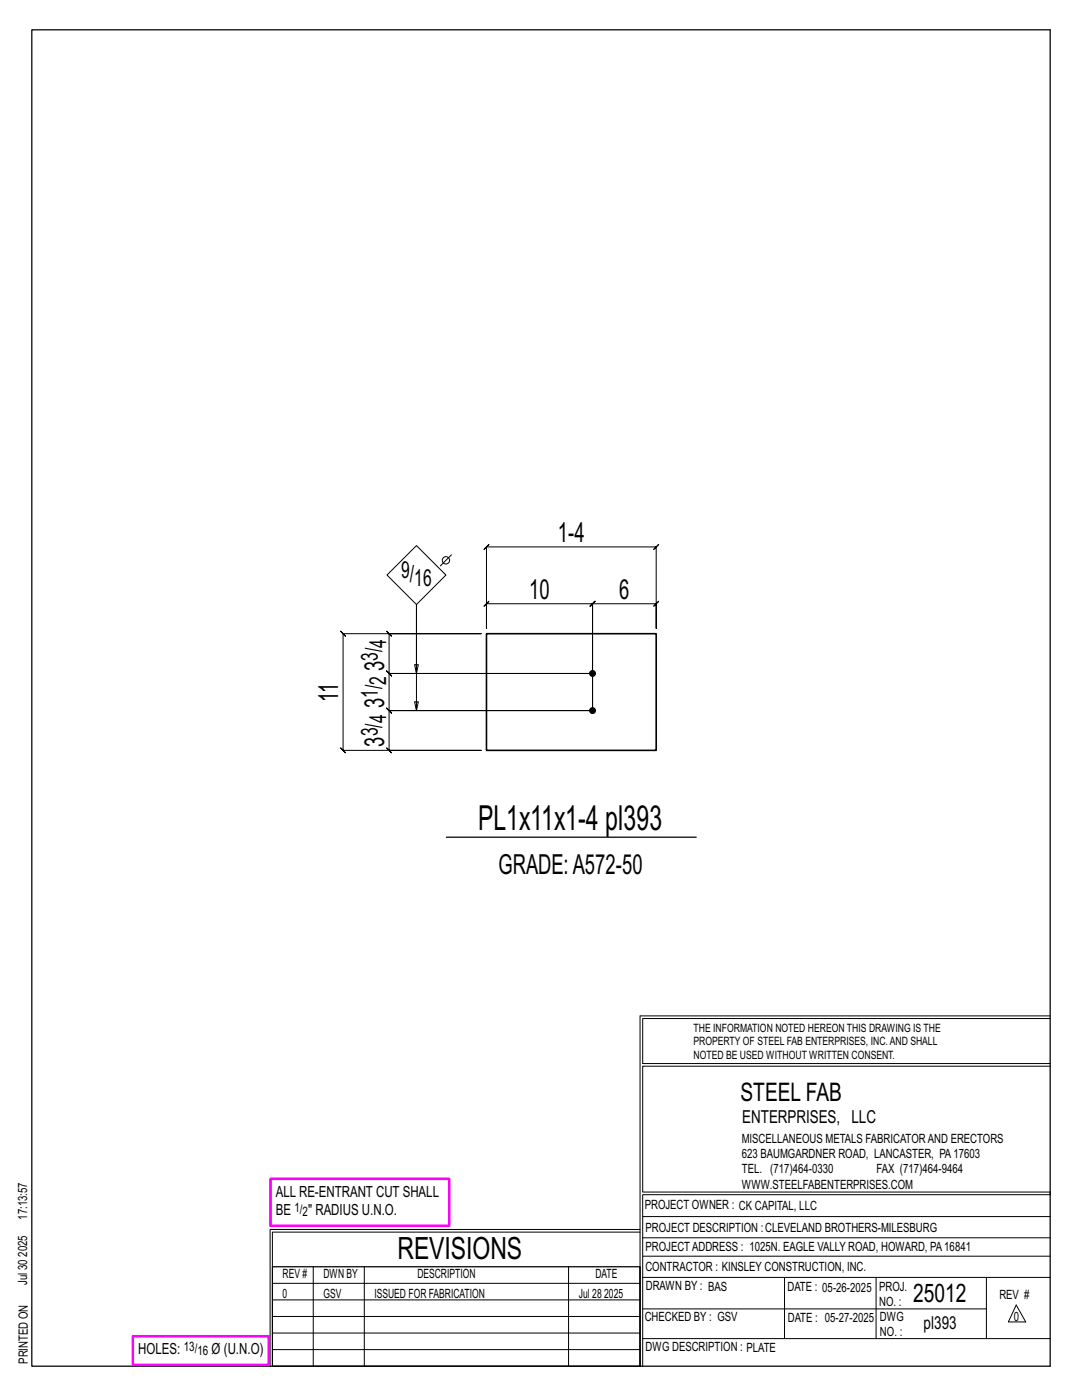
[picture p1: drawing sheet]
<svg xmlns="http://www.w3.org/2000/svg" width="216mm" height="279mm" viewBox="0 0 216 279" stroke-linecap="round" stroke-linejoin="round" font-family="sans-serif">
<defs><g id="words">
<text font-size="6.9" x="95.4" y="165.6">PL1x11x1-4 pl393</text>
<text font-size="6.1" x="79.3" y="251.3">REVISIONS</text>
<g font-size="5.5">
<text x="111.3" y="108.2">1-4</text>
<text x="105.6" y="119.5">10</text>
<text x="123.6" y="119.5">6</text>
<text x="76.6" y="133.9" transform="rotate(-90 76.6 133.9)">3</text>
<text x="67.5" y="140.2" transform="rotate(-90 67.5 140.2)">11</text>
<text x="76.6" y="141.3" transform="rotate(-90 76.6 141.3)">3</text>
<text x="76.6" y="149" transform="rotate(-90 76.6 149)">3</text>
<text x="99.5" y="174.3">GRADE:A572-50</text>
</g>
<g font-size="5.1">
<text x="147.8" y="219.8">STEEL FAB</text>
<text x="182.2" y="259.9">25012</text>
</g>
<g font-size="4.7">
<text x="80" y="115.3">9/</text>
<text x="82.7" y="117">16</text>
<text x="75.4" y="131.9" transform="rotate(-90 75.4 131.9)">3/</text>
<text x="77.1" y="129.3" transform="rotate(-90 77.1 129.3)">4</text>
<text x="77.1" y="136.6" transform="rotate(-90 77.1 136.6)">2</text>
<text x="75.4" y="139.3" transform="rotate(-90 75.4 139.3)">1/</text>
<text x="75.4" y="146.9" transform="rotate(-90 75.4 146.9)">3/</text>
<text x="77.1" y="144.3" transform="rotate(-90 77.1 144.3)">4</text>
</g>
<g font-size="3.6">
<text x="148.1" y="224.1">ENTERPRISES, LLC</text>
<text x="184.3" y="265.2">pl393</text>
</g>
<g font-size="3.1">
<text x="55" y="238.9">ALL RE-ENTRANT CUT SHALL</text>
<text x="55" y="242.5">BE</text>
<text x="61.5" y="242.5">&quot; RADIUS U.N.O.</text>
<text x="27.6" y="270.2">HOLES:</text>
<text x="42.2" y="270.2">Ø (U.N.O)</text>
</g>
<g font-size="2.6">
<text x="58.8" y="241.8">1/</text>
<text x="60.4" y="242.7">2</text>
<text x="36.7" y="269.6">13/</text>
<text x="39.4" y="270.5">16</text>
</g>
<g font-size="2.5">
<text x="148" y="231.2">623 BAUMGARDNER ROAD, LANCASTER, PA17603</text>
<text x="148" y="228.1">MISCELLANEOUS METALS FABRICATORAND ERECTORS</text>
<text x="148" y="237.2">WWW.STEELFABENTERPRISES.COM</text>
<text x="148" y="234.2">TEL. (717)464-0330</text>
<text x="174.9" y="234.2">FAX (717)464-9464</text>
<text x="5.4" y="243.4" transform="rotate(-90 5.4 243.4)">17:13:57</text>
<text x="128.7" y="241.3">PROJECT OWNER : CK CAPITAL, LLC</text>
<text x="128.8" y="246">PROJECT DESCRIPTION :CLEVELAND BROTHERS-MILESBURG</text>
<text x="5.4" y="250.8" transform="rotate(-90 5.4 250.8)">2025</text>
<text x="128.8" y="249.7">PROJECTADDRESS : 1025N. EAGLE VALLY ROAD, HOWARD, PA16841</text>
<text x="5.4" y="256.5" transform="rotate(-90 5.4 256.5)">Jul 30</text>
<text x="56.4" y="255">REV #</text>
<text x="64.5" y="255">DWN BY</text>
<text x="83.3" y="255">DESCRIPTION</text>
<text x="118.8" y="255">DATE</text>
<text x="128.8" y="253.7">CONTRACTOR : KINSLEY CONSTRUCTION, INC.</text>
<text x="128.9" y="257.5">DRAWN BY : BAS</text>
<text x="157.1" y="257.6">DATE : 05-26-2025</text>
<text x="175.4" y="257.7">PROJ.</text>
<text x="56.4" y="259">0</text>
<text x="64.5" y="259">GSV</text>
<text x="74.7" y="259">ISSUED FOR FABRICATION</text>
<text x="115.5" y="259">Jul 28</text>
<text x="120.6" y="259">2025</text>
<text x="128.6" y="263.7">CHECKED BY : GSV</text>
<text x="157.2" y="263.7">DATE : 05-27-2025</text>
<text x="175.4" y="260.7">NO. :</text>
<text x="175.6" y="263.7">DWG</text>
<text x="199.4" y="259.2">REV #</text>
<text x="202.3" y="263.7">0</text>
<text x="128.8" y="269.7">DWG DESCRIPTION : PLATE</text>
<text x="175.6" y="266.7">NO. :</text>
<text x="5.5" y="272.2" transform="rotate(-90 5.5 272.2)">PRINTED ON</text>
</g>
<g font-size="2.3">
<text x="138.4" y="208.6">PROPERTY OF STEEL FAB ENTERPRISES, INC.AND SHALL</text>
<text x="138.4" y="205.9">THE INFORMATION NOTED HEREON THIS DRAWING IS THE</text>
<text x="138.4" y="211.3">NOTED BE USED WITHOUT WRITTEN CONSENT.</text>
</g>
</g></defs>
<g fill="none" stroke="#000" stroke-width=".2">
<path d="M77.2 114.8l5.9-5.9 5.9 5.9-5.9 5.8zM90.1 110.7l-2.2 2.2M97.1 109.1l-.5 .5 1-1-.5 .5h33.8l-.5 .5 1-1-.5 .5v16.3v-4.9l.5-.5-1 1 .5-.5h-12.7l.5-.5-1 1 .5-.5v21.3v-21.3l.5-.5-1 1 .5-.5h-21.1l.5-.5-1 1 .5-.5v4.9zM68 126l.5 .5h27.5h-18.4l-.5-.5 1 1-.5-.5v7.9l-.5-.5 1 1-.5-.5h40.6h-40.6l-.5-.5 1 1-.5-.5v7.4l-.5-.5 1 1-.5-.5h40.6h-40.6l-.5-.5 1 1-.5-.5v8l-.5-.5 1 1-.5-.5h18.4h-27.5l.5 .5-1-1 .5 .5v-23.3l.5 .5zM83.1 134.4l.4-1.7h-.8l.4 1.7v-13.8v21.2l-.4-1.7h.8l-.4 1.7M127.7 202.7v70M127.7 202.7h81.8M209.5 203.3h-81.3v9h81.3M209.5 212.8h-81.3v25.1h81.3v.5h-81.3v34.3M54.4 259.4h73.3M54.4 256.1h73.3M62.5 252.8v19.9"/>
<path d="M72.7 252.8v19.9M113.4 252.8v19.9M127.7 245.4h-73.8v27.3M127.7 245.9h-73.3v6.9M128.2 242.8h81.3M128.2 254.9h81.3M128.2 250.7h81.3M128.2 247h81.3M156.5 254.9v12.2M174.8 254.9v12.2M196.8 254.9v12.2M54.4 269.3h73.3"/>
<path d="M54.4 266h73.3M54.4 262.7h73.3M128.2 261.2h68.6M128.2 267.1h81.3M202.8 260.4l1.9 3.4h-3.5z"/>
<circle cx="89" cy="111.8" r=".74"/>
</g>
<path d="M6.3 6h203.2v266.7h-203.2zM89.1 167.1h49.8M54.4 252.8h73.3v19.9h-73.3z" fill="none" stroke="#000" stroke-width=".25"/>
<path d="M54 235.3h35.6v9.3h-35.6zM26.5 266.7h27.1v5.7h-27.1z" fill="none" stroke="#f0f" stroke-width=".5"/>
<g fill="#000" stroke="#000" stroke-width=".2">
<circle cx="118.2" cy="134.4" r=".6"/>
<circle cx="118.2" cy="141.8" r=".6"/>
</g>
<path d="M97.1 126.5h33.8v23.3h-33.8z" fill="none" stroke="#000" stroke-width=".32"/>
<use href="#words"/>
</svg>
